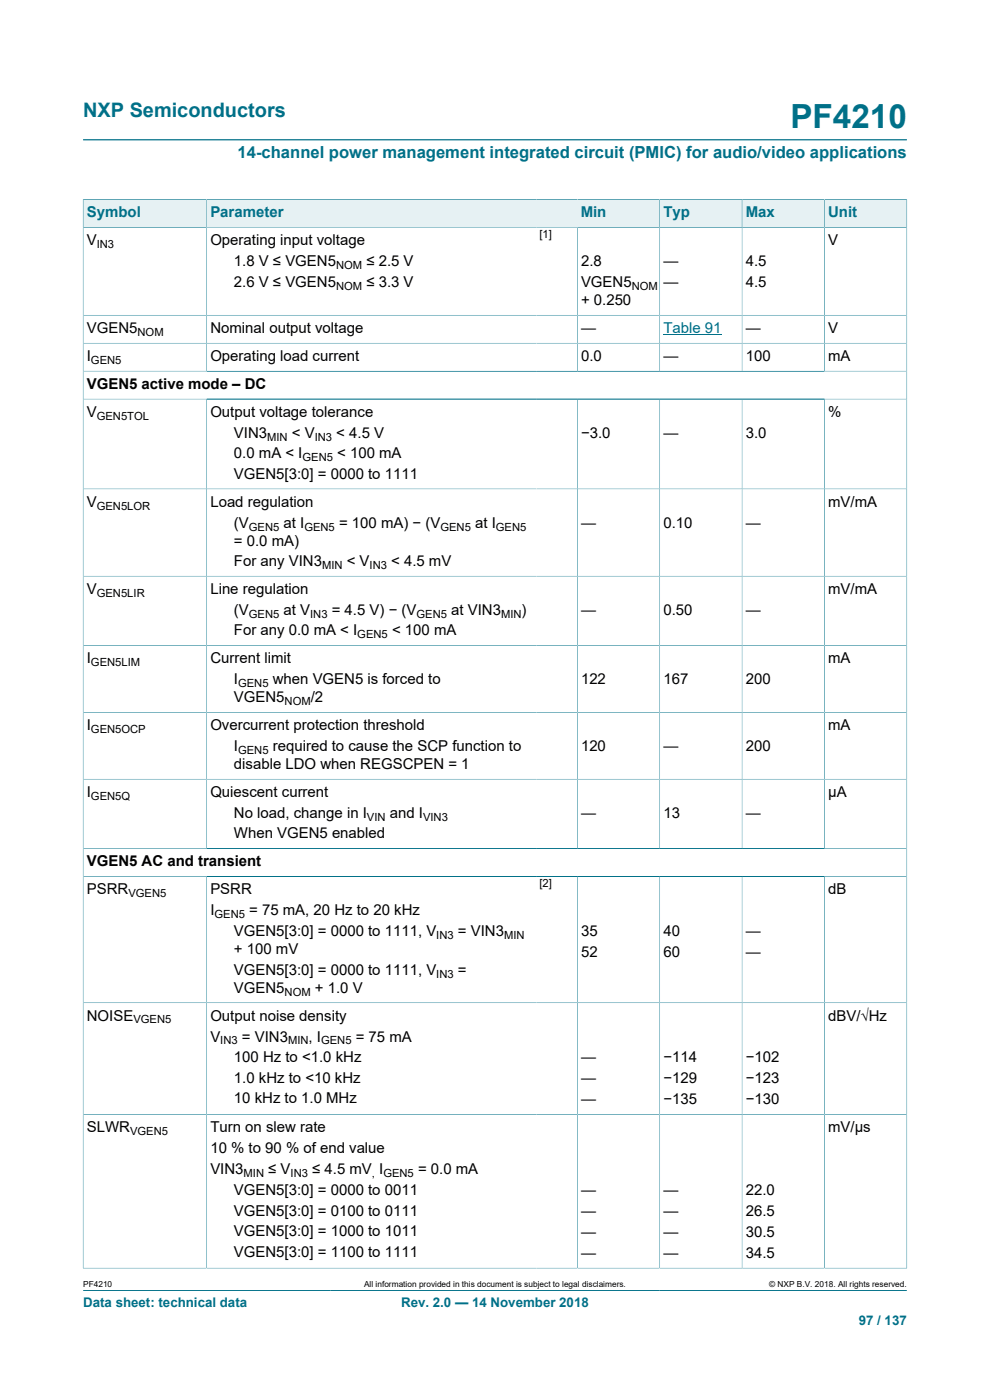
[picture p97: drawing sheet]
<svg xmlns="http://www.w3.org/2000/svg" width="210mm" height="297mm" viewBox="0 0 210 297" stroke-linecap="round" stroke-linejoin="round" font-family="sans-serif">
<defs><g id="words">
<text font-size="7.1" fill="#007088" x="167.7" y="27.2">PF4210</text>
<text font-size="4.2" fill="#007088" x="17.6" y="24.8">NXP Semiconductors</text>
<text font-size="3.5" fill="#007088" x="50.4" y="33.5">14-channel power management integrated circuit (PMIC) for audio/video applications</text>
<g font-size="3.2" fill="#007088">
<text x="18.4" y="46.1">Symbol</text>
<text x="44.6" y="46.1">Parameter</text>
<text x="123.2" y="46.1">Min</text>
<text x="140.7" y="46.1">Typ</text>
<text x="158.2" y="46.1">Max</text>
<text x="175.7" y="46.1">Unit</text>
</g>
<g font-size="3.2">
<text x="18.4" y="52">V</text>
<text x="44.6" y="52">Operating input voltage</text>
<text x="175.7" y="52">V</text>
<text x="49.6" y="56.5">1.8 V ≤ VGEN5</text>
<text x="77.7" y="56.5">≤ 2.5 V</text>
<text x="123.2" y="56.5">2.8</text>
<text x="140.7" y="56.5">—</text>
<text x="158.2" y="56.5">4.5</text>
<text x="49.6" y="60.8">2.6 V ≤ VGEN5</text>
<text x="77.7" y="60.8">≤ 3.3 V</text>
<text x="123.2" y="60.9">VGEN5</text>
<text x="123.2" y="64.7">+ 0.250</text>
<text x="140.7" y="60.9">—</text>
<text x="158.2" y="60.9">4.5</text>
<text x="18.4" y="70.7">VGEN5</text>
<text x="44.6" y="70.7">Nominal output voltage</text>
<text x="123.2" y="70.7">—</text>
<text x="158.2" y="70.7">—</text>
<text x="175.7" y="70.7">V</text>
<text x="18.4" y="76.6">I</text>
<text x="44.6" y="76.6">Operating load current</text>
<text x="123.2" y="76.6">0.0</text>
<text x="140.7" y="76.6">—</text>
<text x="158.2" y="76.6">100</text>
<text x="175.7" y="76.6">mA</text>
<text x="18.4" y="82.5">VGEN5 active mode – DC</text>
<text x="18.4" y="88.5">V</text>
<text x="44.6" y="88.5">Output voltage tolerance</text>
<text x="175.7" y="88.5">%</text>
<text x="49.6" y="92.9">VIN3</text>
<text x="61.9" y="92.9">&lt; V</text>
<text x="71.3" y="92.9">&lt; 4.5 V</text>
<text x="123.2" y="92.9">−3.0</text>
<text x="140.7" y="92.9">—</text>
<text x="158.2" y="92.9">3.0</text>
<text x="49.6" y="97.2">0.0 mA &lt; I</text>
<text x="49.6" y="101.6">VGEN5[3:0] = 0000 to 1111</text>
<text x="71.5" y="97.2">&lt; 100 mA</text>
<text x="18.4" y="107.5">V</text>
<text x="44.6" y="107.5">Load regulation</text>
<text x="175.7" y="107.5">mV/mA</text>
<text x="49.6" y="111.9">(V</text>
<text x="60.2" y="111.9">at I</text>
<text x="71.9" y="111.9">= 100 mA) − (V</text>
<text x="100.8" y="111.9">at I</text>
<text x="123.2" y="111.9">—</text>
<text x="140.7" y="111.9">0.10</text>
<text x="158.2" y="111.9">—</text>
<text x="49.6" y="115.8">= 0.0 mA)</text>
<text x="49.6" y="120.1">For any VIN3</text>
<text x="73.6" y="120.1">&lt; V</text>
<text x="83" y="120.1">&lt; 4.5 mV</text>
<text x="18.4" y="126">V</text>
<text x="44.6" y="126">Line regulation</text>
<text x="49.6" y="130.5">(V</text>
<text x="60.2" y="130.5">at V</text>
<text x="70.4" y="130.5">= 4.5 V) − (V</text>
<text x="95.7" y="130.5">at VIN3</text>
<text x="110.6" y="130.5">)</text>
<text x="123.2" y="130.5">—</text>
<text x="140.7" y="130.5">0.50</text>
<text x="158.2" y="130.5">—</text>
<text x="175.7" y="126">mV/mA</text>
<text x="49.6" y="134.8">For any 0.0 mA &lt; I</text>
<text x="83.2" y="134.8">&lt; 100 mA</text>
<text x="18.4" y="140.7">I</text>
<text x="44.6" y="140.7">Current limit</text>
<text x="175.7" y="140.7">mA</text>
<text x="49.6" y="145.2">I</text>
<text x="49.6" y="149">VGEN5</text>
<text x="57.9" y="145.2">when VGEN5 is forced to</text>
<text x="65.9" y="149">/2</text>
<text x="123.2" y="145.2">122</text>
<text x="140.7" y="145.2">167</text>
<text x="158.2" y="145.2">200</text>
<text x="18.4" y="154.9">I</text>
<text x="44.6" y="154.9">Overcurrent protection threshold</text>
<text x="175.7" y="154.9">mA</text>
<text x="49.6" y="159.4">I</text>
<text x="57.9" y="159.4">required to cause the SCP function to</text>
<text x="123.2" y="159.4">120</text>
<text x="140.7" y="159.4">—</text>
<text x="158.2" y="159.4">200</text>
<text x="49.6" y="163.2">disable LDO when REGSCPEN = 1</text>
<text x="18.4" y="169.1">I</text>
<text x="44.6" y="169.1">Quiescent current</text>
<text x="49.6" y="173.5">No load, change in I</text>
<text x="82.7" y="173.5">and I</text>
<text x="123.2" y="173.5">—</text>
<text x="140.7" y="173.5">13</text>
<text x="158.2" y="173.5">—</text>
<text x="175.7" y="169.1">µA</text>
<text x="49.6" y="177.9">When VGEN5 enabled</text>
<text x="18.4" y="183.8">VGEN5 AC and transient</text>
<text x="18.4" y="189.7">PSRR</text>
<text x="44.6" y="189.7">PSRR</text>
<text x="175.7" y="189.7">dB</text>
<text x="44.6" y="194.2">I</text>
<text x="52.9" y="194.2">= 75 mA, 20 Hz to 20 kHz</text>
<text x="49.6" y="198.6">VGEN5[3:0] = 0000 to 1111, V</text>
<text x="49.6" y="202.4">+ 100 mV</text>
<text x="97.1" y="198.6">= VIN3</text>
<text x="123.2" y="198.6">35</text>
<text x="123.2" y="203.1">52</text>
<text x="140.7" y="198.6">40</text>
<text x="140.7" y="203.1">60</text>
<text x="158.2" y="198.6">—</text>
<text x="158.2" y="203.1">—</text>
<text x="49.6" y="206.8">VGEN5[3:0] = 0000 to 1111, V</text>
<text x="97.1" y="206.8">=</text>
<text x="49.6" y="210.6">VGEN5</text>
<text x="66.8" y="210.6">+ 1.0 V</text>
<text x="18.4" y="216.5">NOISE</text>
<text x="44.6" y="216.5">Output noise density</text>
<text x="44.6" y="221">V</text>
<text x="51.3" y="221">= VIN3</text>
<text x="65.5" y="221">, I</text>
<text x="75.5" y="221">= 75 mA</text>
<text x="175.7" y="216.5">dBV/√Hz</text>
<text x="49.6" y="225.4">100 Hz to &lt;1.0 kHz</text>
<text x="123.2" y="225.4">—</text>
<text x="140.7" y="225.4">−114</text>
<text x="158.2" y="225.4">−102</text>
<text x="49.6" y="229.7">1.0 kHz to &lt;10 kHz</text>
<text x="123.2" y="229.8">—</text>
<text x="140.7" y="229.8">−129</text>
<text x="158.2" y="229.8">−123</text>
<text x="49.6" y="234.1">10 kHz to 1.0 MHz</text>
<text x="123.2" y="234.3">—</text>
<text x="140.7" y="234.3">−135</text>
<text x="158.2" y="234.3">−130</text>
<text x="18.4" y="240.2">SLWR</text>
<text x="44.6" y="240.2">Turn on slew rate</text>
<text x="44.6" y="244.7">10 % to 90 % of end value</text>
<text x="175.7" y="240.2">mV/µs</text>
<text x="44.6" y="249.1">VIN3</text>
<text x="56.9" y="249.1">≤ V</text>
<text x="66.2" y="249.1">≤ 4.5 mV I</text>
<text x="88.7" y="249.1">= 0.0 mA</text>
<text x="49.6" y="253.6">VGEN5[3:0] = 0000 to 0011</text>
<text x="49.6" y="257.9">VGEN5[3:0] = 0100 to 0111</text>
<text x="123.2" y="253.6">—</text>
<text x="123.2" y="258">—</text>
<text x="140.7" y="253.6">—</text>
<text x="140.7" y="258">—</text>
<text x="158.2" y="253.6">22.0</text>
<text x="158.2" y="258">26.5</text>
<text x="49.6" y="262.2">VGEN5[3:0] = 1000 to 1011</text>
<text x="123.2" y="262.4">—</text>
<text x="140.7" y="262.4">—</text>
<text x="158.2" y="262.4">30.5</text>
<text x="49.6" y="266.6">VGEN5[3:0] = 1100 to 1111</text>
<text x="123.2" y="266.9">—</text>
<text x="140.7" y="266.9">—</text>
<text x="158.2" y="266.9">34.5</text>
</g>
<text font-size="3.2" fill="#00f" x="140.7" y="70.7">Table 91</text>
<g font-size="2.8" fill="#007088">
<text x="17.6" y="277.3">Data sheet: technical data</text>
<text x="85.1" y="277.3">Rev. 2.0 — 14 November 2018</text>
<text x="182.2" y="281">97 / 137</text>
</g>
<g font-size="2.4">
<text x="20.5" y="52.7">IN3</text>
<text x="114.4" y="50.4">[1]</text>
<text x="71.3" y="57.1">NOM</text>
<text x="71.3" y="61.4">NOM</text>
<text x="134" y="61.6">NOM</text>
<text x="29.2" y="71.3">NOM</text>
<text x="19.3" y="77.2">GEN5</text>
<text x="20.5" y="89.1">GEN5TOL</text>
<text x="56.7" y="93.5">MIN</text>
<text x="66.8" y="93.5">IN3</text>
<text x="64.2" y="97.9">GEN5</text>
<text x="20.5" y="108.1">GEN5LOR</text>
<text x="52.8" y="112.6">GEN5</text>
<text x="64.6" y="112.6">GEN5</text>
<text x="93.4" y="112.6">GEN5</text>
<text x="105.2" y="112.6">GEN5</text>
<text x="68.3" y="120.7">MIN</text>
<text x="78.4" y="120.7">IN3</text>
<text x="20.5" y="126.6">GEN5LIR</text>
<text x="52.8" y="131.1">GEN5</text>
<text x="65.8" y="131.1">IN3</text>
<text x="88.3" y="131.1">GEN5</text>
<text x="106.3" y="131.1">MIN</text>
<text x="75.8" y="135.4">GEN5</text>
<text x="19.3" y="141.4">GEN5LIM</text>
<text x="50.5" y="145.8">GEN5</text>
<text x="60.4" y="149.6">NOM</text>
<text x="19.3" y="155.5">GEN5OCP</text>
<text x="50.5" y="160">GEN5</text>
<text x="19.3" y="169.7">GEN5Q</text>
<text x="77.8" y="174.2">VIN</text>
<text x="89.7" y="174.2">VIN3</text>
<text x="27.2" y="190.4">VGEN5</text>
<text x="114.4" y="188.1">[2]</text>
<text x="45.5" y="194.8">GEN5</text>
<text x="92.6" y="199.2">IN3</text>
<text x="106.9" y="199.2">MIN</text>
<text x="92.6" y="207.4">IN3</text>
<text x="60.4" y="211.2">NOM</text>
<text x="28.3" y="217.1">VGEN5</text>
<text x="46.7" y="221.6">IN3</text>
<text x="61.1" y="221.6">MIN</text>
<text x="68.1" y="221.6">GEN5</text>
<text x="27.6" y="240.8">VGEN5</text>
<text x="51.7" y="249.7">MIN</text>
<text x="61.6" y="249.7">IN3</text>
<text x="78.9" y="249.7">,</text>
<text x="81.3" y="249.7">GEN5</text>
</g>
<g font-size="1.8">
<text x="17.6" y="273.1">PF4210</text>
<text x="77.2" y="273.1">All information provided in this document is subject to legal disclaimers.</text>
<text x="163.2" y="273.1">© NXP B.V. 2018. All rights reserved.</text>
</g>
</g></defs>
<path d="M17.6 29.7h174.8M17.6 273.8h174.8" fill="none" stroke="#007088" stroke-width=".21"/>
<path d="M17.7 42.4h26.1v5.8h-26.1z" fill="#e6f1f3"/>
<path d="M17.6 42.3h104.9M17.6 42.3v6h104.9M43.8 42.3v6" fill="none" stroke="#007088" stroke-width=".21"/>
<g fill="#e6f1f3">
<path d="M43.9 42.4h78.6v5.8h-78.6z"/>
<path d="M122.5 42.4h17.4v5.8h-17.4z"/>
</g>
<path d="M122.5 42.3h17.4v6h-17.4" fill="none" stroke="#007088" stroke-width=".21"/>
<path d="M140 42.4h17.3v5.8h-17.3z" fill="#e6f1f3"/>
<path d="M139.9 42.3h17.5v6h-17.5z" fill="none" stroke="#007088" stroke-width=".21"/>
<path d="M157.5 42.4h17.3v5.8h-17.3z" fill="#e6f1f3"/>
<path d="M157.4 42.3h17.5v6h-17.5z" fill="none" stroke="#007088" stroke-width=".21"/>
<path d="M175 42.4h17.3v5.8h-17.3z" fill="#e6f1f3"/>
<g fill="none" stroke="#007088" stroke-width=".21">
<path d="M43.8 48.3v30.4M122.5 48.3v30.4M139.9 48.3v30.4M157.4 48.3v30.4M192.4 42.3v226.8M192.4 48.3h-174.8v220.8M192.4 42.3h-17.5v36.4M17.6 66.9h174.8M17.6 72.8h174.8M17.6 78.7h174.8M17.6 84.7h174.8M43.8 84.7v95.3"/>
<path d="M122.5 84.7v95.3M139.9 84.7v95.3M157.4 84.7v95.3M174.9 84.7v95.3M17.6 103.7h174.8M17.6 122.2h174.8M17.6 136.9h174.8M17.6 151.1h174.8M17.6 165.3h174.8M17.6 180h174.8M17.6 185.9h174.8M43.8 185.9v83.1"/>
<path d="M122.5 185.9v83.1M139.9 185.9v83.1M157.4 185.9v83.1M174.9 185.9v83.1M17.6 212.7h174.8M17.6 236.4h174.8M17.6 269h174.8"/>
</g>
<path d="M140.7 71h12.4" fill="none" stroke="#00f" stroke-width=".21"/>
<use href="#words"/>
</svg>
